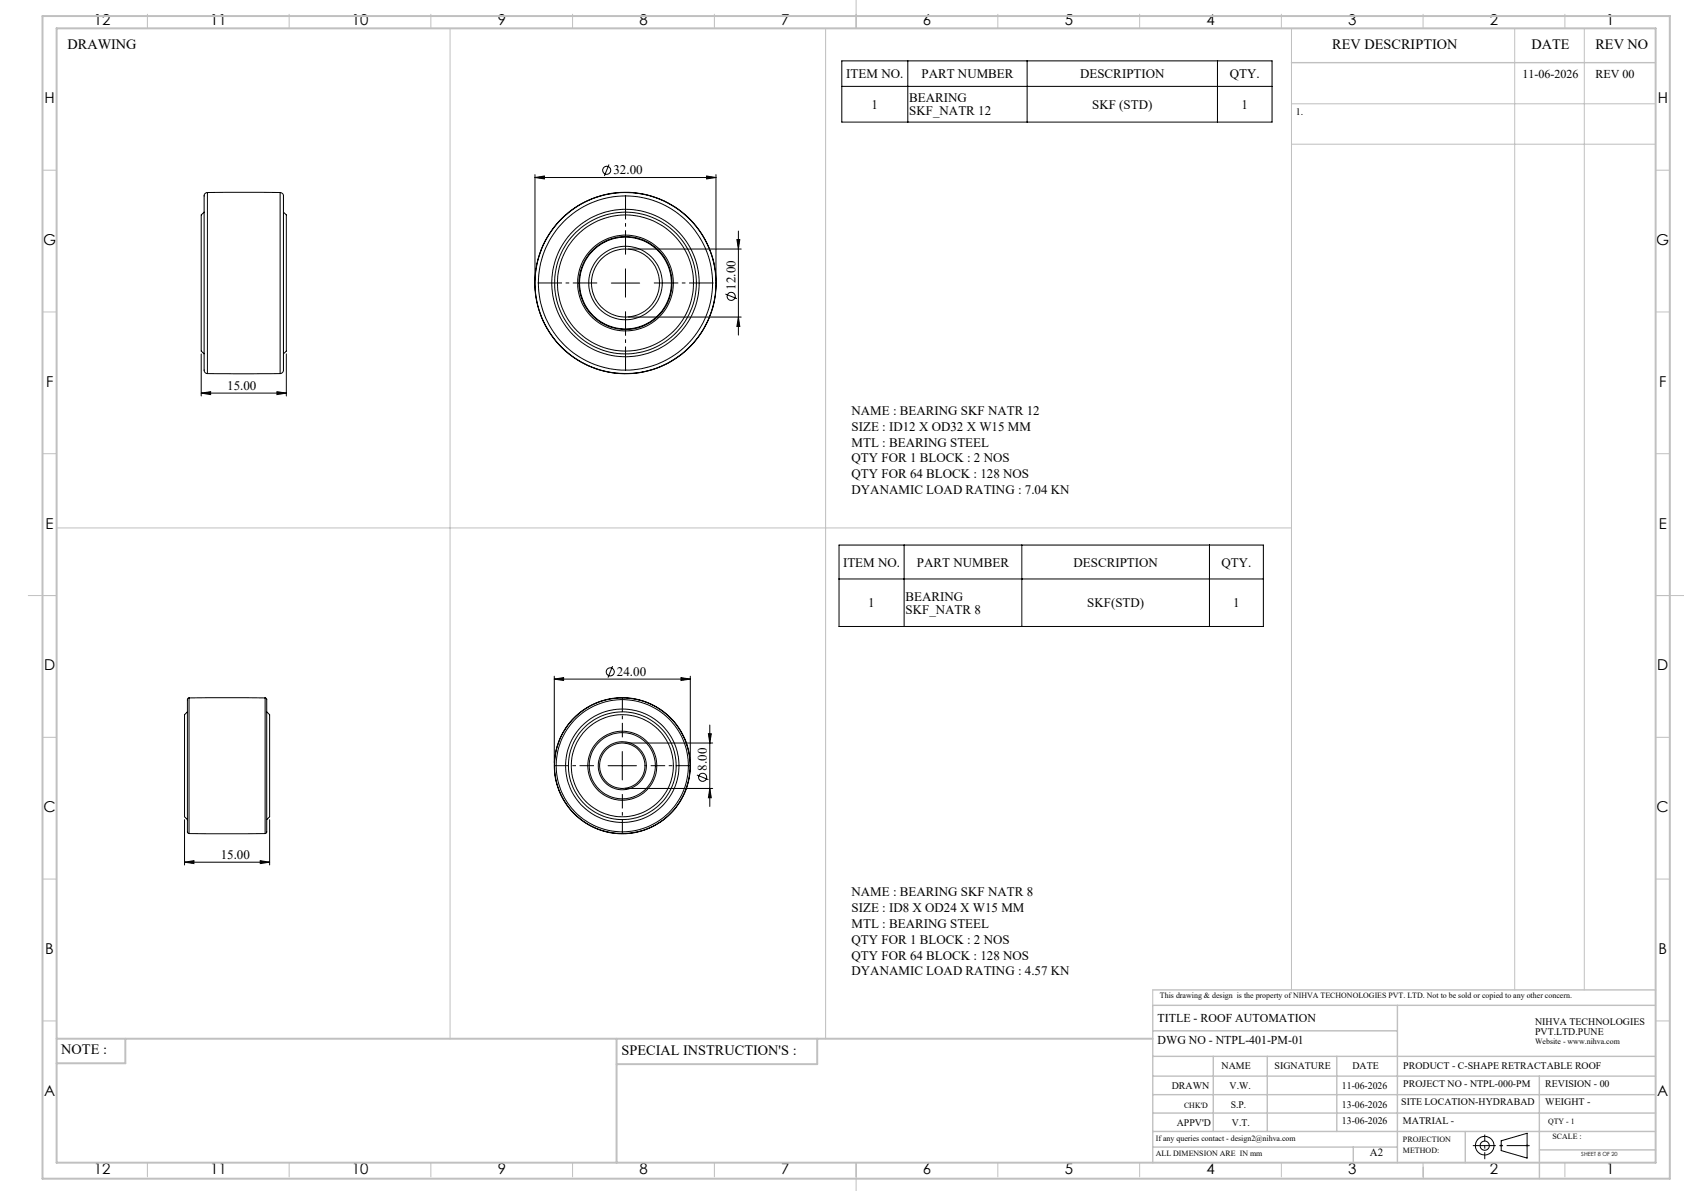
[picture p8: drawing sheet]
<svg xmlns="http://www.w3.org/2000/svg" width="594mm" height="420mm" viewBox="0 0 594 420" stroke-linecap="round" stroke-linejoin="round" font-family="sans-serif">
<defs><g id="words">
<g font-size="5.3">
<text x="33.1" y="8.9">12</text>
<text x="74.1" y="8.9">11</text>
<text x="124.1" y="8.9">10</text>
<text x="175.6" y="8.9">9</text>
<text x="225.6" y="8.9">8</text>
<text x="275.6" y="8.9">7</text>
<text x="325.6" y="8.9">6</text>
<text x="375.6" y="8.9">5</text>
<text x="425.6" y="8.9">4</text>
<text x="475.6" y="8.9">3</text>
<text x="525.6" y="8.9">2</text>
<text x="566.6" y="8.9">1</text>
<text x="15.7" y="36.4">H</text>
<text x="584.7" y="36.4">H</text>
<text x="15.2" y="86.4">G</text>
<text x="584.2" y="86.4">G</text>
<text x="16.2" y="136.4">F</text>
<text x="585.2" y="136.4">F</text>
<text x="16.1" y="186.4">E</text>
<text x="585.1" y="186.4">E</text>
<text x="15.5" y="236.4">D</text>
<text x="584.5" y="236.4">D</text>
<text x="15.4" y="286.4">C</text>
<text x="584.4" y="286.4">C</text>
<text x="16" y="336.4">B</text>
<text x="585" y="336.4">B</text>
<text x="15.5" y="386.4">A</text>
<text x="584.5" y="386.4">A</text>
<text x="33.1" y="413.9">12</text>
<text x="74.1" y="413.9">11</text>
<text x="124.1" y="413.9">10</text>
<text x="175.6" y="413.9">9</text>
<text x="225.6" y="413.9">8</text>
<text x="275.6" y="413.9">7</text>
<text x="325.6" y="413.9">6</text>
<text x="375.6" y="413.9">5</text>
<text x="425.6" y="413.9">4</text>
<text x="475.6" y="413.9">3</text>
<text x="525.6" y="413.9">2</text>
<text x="566.6" y="413.9">1</text>
</g>
<g font-size="5">
<text x="23.8" y="17.2">DRAWING</text>
<text x="470" y="17.4">REV DESCRIPTION</text>
<text x="540.2" y="17.4">DATE</text>
<text x="562.8" y="17.4">REV NO</text>
<text x="21.6" y="371.8">NOTE :</text>
<text x="219.3" y="372">SPECIAL INSTRUCTION'S :</text>
</g>
<g font-size="4.6">
<text x="298.5" y="27.6">ITEM NO.</text>
<text x="325" y="27.6">PART NUMBER</text>
<text x="381" y="27.6">DESCRIPTION</text>
<text x="433.8" y="27.6">QTY.</text>
<text x="307.4" y="38.4">1</text>
<text x="320.7" y="36.1">BEARING</text>
<text x="320.7" y="40.7">SKF_NATR 12</text>
<text x="385.2" y="38.4">SKF (STD)</text>
<text x="437.9" y="38.4">1</text>
<text x="216.4" y="61.5">32.00</text>
<text x="259.4" y="102.2" transform="rotate(-90 259.4 102.2)">12.00</text>
<text x="80.1" y="137.5">15.00</text>
<text x="300.4" y="146.3">NAME : BEARING SKF NATR 12</text>
<text x="300.4" y="151.9">SIZE : ID12 X OD32 X W15 MM</text>
<text x="300.4" y="157.5">MTL : BEARING STEEL</text>
<text x="300.4" y="163.1">QTY FOR 1 BLOCK : 2 NOS</text>
<text x="300.4" y="168.7">QTY FOR 64 BLOCK : 128 NOS</text>
<text x="300.4" y="174.3">DYANAMIC LOAD RATING : 7.04 KN</text>
<text x="297.4" y="199.8">ITEM NO.</text>
<text x="323.4" y="199.8">PART NUMBER</text>
<text x="378.6" y="199.8">DESCRIPTION</text>
<text x="430.9" y="199.8">QTY.</text>
<text x="306.3" y="214.2">1</text>
<text x="319.4" y="211.9">BEARING</text>
<text x="383.5" y="214.2">SKF(STD)</text>
<text x="435" y="214.2">1</text>
<text x="319.4" y="216.5">SKF_NATR 8</text>
<text x="217.6" y="238.4">24.00</text>
<text x="249.3" y="271.7" transform="rotate(-90 249.3 271.7)">8.00</text>
<text x="77.9" y="302.9">15.00</text>
<text x="300.4" y="316.1">NAME : BEARING SKF NATR 8</text>
<text x="300.4" y="321.6">SIZE : ID8 X OD24 X W15 MM</text>
<text x="300.4" y="327.2">MTL : BEARING STEEL</text>
<text x="300.4" y="332.8">QTY FOR 1 BLOCK : 2 NOS</text>
<text x="300.4" y="338.4">QTY FOR 64 BLOCK : 128 NOS</text>
<text x="300.4" y="344">DYANAMIC LOAD RATING : 4.57 KN</text>
</g>
<g font-size="4.2">
<text x="537.1" y="27.6">11-06-2026</text>
<text x="562.8" y="27.6">REV 00</text>
<text x="408.3" y="360.3">TITLE - ROOF AUTOMATION</text>
<text x="408.3" y="368.2">DWG NO - NTPL-401-PM-01</text>
</g>
<text font-size="3.9" x="483.2" y="407.7">A2</text>
<g font-size="3.5">
<text x="457" y="40.6">1.</text>
<text x="541.5" y="361.3">NIHVA TECHNOLOGIES</text>
<text x="541.5" y="364.9">PVT.LTD.PUNE</text>
<text x="430.9" y="377">NAME</text>
<text x="449.6" y="377">SIGNATURE</text>
<text x="477" y="377">DATE</text>
<text x="495" y="377">PRODUCT - C-SHAPE RETRACTABLE ROOF</text>
<text x="495" y="383.3">PROJECT NO - NTPL-000-PM</text>
<text x="545.1" y="383.3">REVISION - 00</text>
<text x="413.3" y="384.1">DRAWN</text>
<text x="433.7" y="384.1">V.W.</text>
<text x="473.4" y="384.1">11-06-2026</text>
<text x="494.3" y="389.8">SITE LOCATION-HYDRABAD</text>
<text x="545.1" y="389.8">WEIGHT -</text>
<text x="434.1" y="390.6">S.P.</text>
<text x="473.4" y="390.6">13-06-2026</text>
<text x="415.1" y="396.9">APPV'D</text>
<text x="434.6" y="396.9">V.T.</text>
<text x="473.4" y="396.5">13-06-2026</text>
<text x="494.8" y="396.5">MATRIAL -</text>
</g>
<g font-size="2.8">
<text x="409.2" y="351.9">This drawing &amp; design is the property of NIHVA TECHONOLOGIES PVT. LTD. Not to be sold or copied to any other concern.</text>
<text x="541.5" y="368.3">Website - www.nihva.com</text>
<text x="417.6" y="390.6">CHK'D</text>
<text x="546.1" y="396.5">QTY - 1</text>
<text x="547.6" y="401.7">SCALE :</text>
<text x="407.7" y="402.2">If any queries contact - design2@nihva.com</text>
<text x="407.7" y="407.7">ALL DIMENSION ARE IN mm</text>
<text x="494.8" y="402.7">PROJECTION</text>
<text x="494.8" y="406.5">METHOD:</text>
</g>
<text font-size="2" x="557.8" y="407.8">SHEET 8 OF 20</text>
</g></defs>
<g fill="none" stroke="#000" stroke-width=".35">
<path d="M296.9 21.5h151.8v21.6h-151.8zM296.9 30.5h151.8M320.2 21.5v21.6M362.3 21.5v21.6M429.4 21.5v21.6M214.8 58l-1.6 4.1M72 74.8l-1 1v48l1 1M73.2 67.9h25.6M73.2 67.9a1.7 1.7 0 0 0-1.2 2.4v59.9a1.25 1.25 0 0 0 1.2 1.5M73.2 67.9v63.8M98.8 67.9a1.7 1.7 0 0 1 1.2 2.4v59.9a1.25 1.25 0 0 1-1.2 1.5M98.8 67.9v63.8"/>
<path d="M100 74.8l1 1v48l-1 1M188.7 62.6l3.3-.5v1zM188.7 61.6v37.2M188.7 62.6h63.9M249.2 62.1l3.4 .5-3.4 .5zM252.6 61.6v37.2M215.6 99.8h10M220.6 94.8v10M221.6 87.8h39.8M259.9 84.5h1l-.4 3.3zM260.5 81.5v36.7M221.6 111.8h39.8"/>
<path d="M255.9 103.7l4 1.6M260.5 111.8l.4 3.3h-1zM71 138.6l3.3-.5v1.1zM71 124.8v14.8M71 138.6h30M73.2 131.7h25.6M97.7 138.1l3.3 .5-3.3 .6zM101 124.8v14.8M295.9 192.2h149.7v28.7h-149.7zM318.9 192.2v28.7M360.4 192.2v28.7M426.6 192.2v28.7"/>
<path d="M295.9 204.2h149.7M195.5 239.5l3.3-.5v1zM195.5 238.5v30.5M195.5 239.5h48M216.1 234.9l-1.6 4.1M240.2 239l3.3 .5-3.3 .5zM243.5 238.5v30.5M66.1 251l-1 1v36l1 1M66.7 246.1h26.8M66.7 246.1l-.3 .1a6.6 6.6 0 0 0-.3 3.8v40a6.6 6.6 0 0 0 .3 3.8l.3 .2M66.7 246.1v47.9M93.5 246.1l.3 .1a6.6 6.6 0 0 1 .3 3.8v40a6.6 6.6 0 0 1-.3 3.8l-.3 .2"/>
<path d="M93.5 246.1v47.9M94.1 251l1 1v36l-1 1M249.9 258.7h1l-.5 3.3zM250.4 255.7v28.7M214.5 270h10M219.5 265v10M220.5 262h30.9M220.5 278h30.9M245.8 273.3l4.1 1.6M250.4 278l.5 3.3h-1zM65.1 289v16M66.7 294h26.8"/>
<path d="M95.1 289v16M65.1 304l3.3-.5v1zM65.1 304h30M91.8 303.5l3.3 .5-3.3 .5zM529.5 402.3l9.2-2.7v8.8l-9.2-2.7z"/>
<circle cx="214" cy="60.1" r="1.43"/>
<circle cx="220.6" cy="99.8" r="16.4"/>
<circle cx="220.6" cy="99.8" r="26"/>
<circle cx="220.6" cy="99.8" r="12"/>
<circle cx="220.6" cy="99.8" r="32"/>
<circle cx="220.6" cy="99.8" r="24"/>
<circle cx="220.6" cy="99.8" r="31.9"/>
<circle cx="220.6" cy="99.8" r="16.2"/>
<circle cx="220.6" cy="99.8" r="30.7"/>
<circle cx="220.6" cy="99.8" r="13"/>
<circle cx="220.6" cy="99.8" r="16.9"/>
<circle cx="220.6" cy="99.8" r="25"/>
<circle cx="257.9" cy="104.5" r="1.42"/>
<circle cx="215.3" cy="236.9" r="1.42"/>
<circle cx="219.5" cy="270" r="11.7"/>
<circle cx="219.5" cy="270" r="20"/>
<circle cx="219.5" cy="270" r="24"/>
<circle cx="219.5" cy="270" r="12.2"/>
<circle cx="219.5" cy="270" r="23.9"/>
<circle cx="219.5" cy="270" r="18"/>
<circle cx="219.5" cy="270" r="19"/>
<circle cx="219.5" cy="270" r="23.3"/>
<circle cx="219.5" cy="270" r="8"/>
<circle cx="219.5" cy="270" r="8.5"/>
<circle cx="247.9" cy="274.1" r="1.42"/>
<circle cx="523.7" cy="404" r="1.62"/>
<circle cx="523.7" cy="404" r="3.3"/>
</g>
<g fill="none" stroke="#c0c0c0" stroke-width=".35">
<path d="M52 5v5M102 5v5M152 5v5M158.7 10v356.3M202 5v5M252 5v5M291.2 10v356.3M302 0v10M352 5v5M402 5v5M452 5v5M455.5 10v339.1"/>
<path d="M502 5v5M534.3 10v339.1M552 5v5M558.8 10v339.1M455.5 36.6h128.5M455.5 50.9h128.5M15 60h5M584 60h5M15 110h5M584 110h5M15 160h5M584 160h5"/>
<path d="M20 186.2h435.5M10 210h10M584 210h10M15 260h5M584 260h5M15 310h5M584 310h5M406.6 349.1v5.4M15 360h5M584 360h5M52 410v5M102 410v5"/>
<path d="M152 410v5M202 410v5M252 410v5M302 410v10M352 410v5M402 410v5M452 410v5M502 410v5M502 411.6v4.1M529 404h1M529.2 403.7l.7 .7M529.5 403.5v1"/>
<path d="M529.9 403.7l-.7 .7M538.1 404h1.1M538.3 403.7l.7 .7M538.7 403.5v1M539 403.7l-.7 .7M552 410v5"/>
</g>
<path d="M210.6 99.8h-21M220.6 89.8v-21M230.6 99.8h21M220.6 109.8v21" fill="none" stroke="#000" stroke-width=".35" stroke-dasharray="15.2 1.3 1.3 1.3" stroke-dashoffset="6.6" stroke-linecap="butt"/>
<path d="M209.5 270h-14M219.5 260v-14M229.5 270h14M219.5 280v14" fill="none" stroke="#000" stroke-width=".35" stroke-dasharray="15.2 1.3 1.3 1.3" stroke-dashoffset="10.1" stroke-linecap="butt"/>
<path d="M519.5 404h20.1" fill="none" stroke="#000" stroke-width=".35" stroke-dasharray="15.2 1.3 1.3 1.3" stroke-dashoffset="7.1" stroke-linecap="butt"/>
<path d="M523.7 408.8v-8.7" fill="none" stroke="#000" stroke-width=".35" stroke-dasharray="15.2 1.3 1.3 1.3" stroke-dashoffset="12.8" stroke-linecap="butt"/>
<g fill="none" stroke="#c0c0c0" stroke-width=".5">
<path d="M455.5 22.1h128.5M406.6 349.1h177.4M492.9 354.5v55.5M584 354.5h-177.4v55.5M406.6 372.5h177.4M406.6 379.5h177.4M406.6 363.5h86.3M428 372.5v26.5M447 372.5v26.5M471.5 372.5v26.5M543 379.5v36.2M406.6 392.5h177.4"/>
<path d="M406.6 386h177.4M406.6 399h177.4M516.9 399v11M406.6 404.5h86.3M477.3 404.5v5.5M543 405.5h41"/>
</g>
<path d="M15 5.7h574v410h-574zM20 10h564v400h-564zM20 366.3h386.6M44.2 366.3v8.6h-24.2M217.5 366.3v43.7M288.3 366.3v9h-70.8" fill="none" stroke="#c0c0c0" stroke-width=".7"/>
<g fill="#000">
<path d="M188.7 62.6l3.3-.5v1zM249.2 62.1l3.4 .5-3.4 .5zM195.5 239.5l3.3-.5v1zM240.2 239l3.3 .5-3.3 .5z"/>
<path d="M259.9 84.5h1l-.4 3.3zM260.5 111.8l.4 3.3h-1zM249.9 258.7h1l-.5 3.3zM250.4 278l.5 3.3h-1z"/>
<path d="M97.7 138.1l3.3 .5-3.3 .6zM71 138.6l3.3-.5v1.1z"/>
<path d="M65.1 304l3.3-.5v1zM91.8 303.5l3.3 .5-3.3 .5z"/>
</g>
<use href="#words"/>
</svg>
